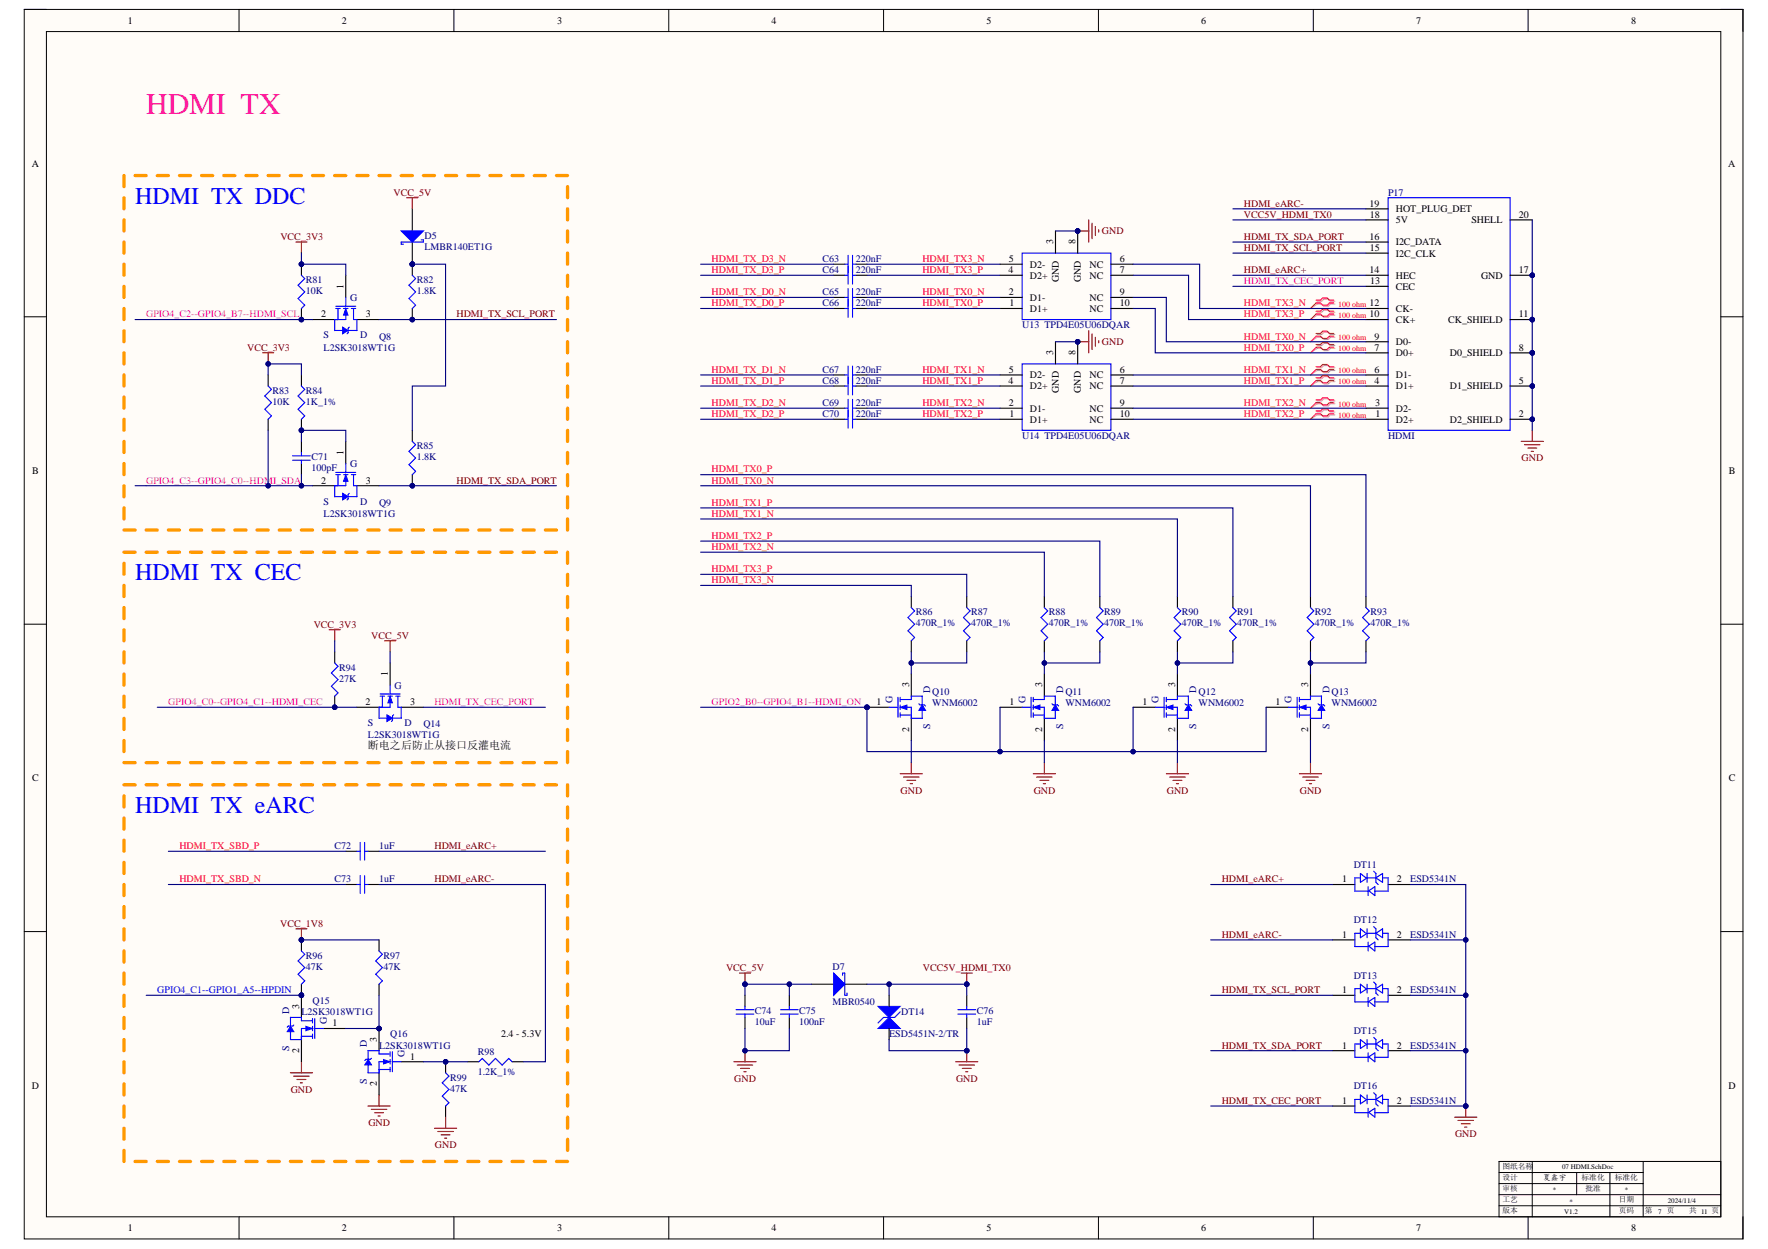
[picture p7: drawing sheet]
<svg xmlns="http://www.w3.org/2000/svg" width="297mm" height="210mm" viewBox="0 0 297 210" stroke-linecap="round" stroke-linejoin="round" font-family="sans-serif">
<defs><g id="words">
<text font-size="5" fill="#f0f" x="24.6" y="19.1">HDMI TX</text>
<g font-size="4" fill="#00f">
<text x="22.7" y="34.2">HDMI TX DDC</text>
<text x="22.7" y="97.5">HDMI TX CEC</text>
<text x="22.7" y="136.6">HDMI TX eARC</text>
</g>
<text font-size="1.9" x="61.8" y="125.9">断电之后防止从接口反灌电流</text>
<g font-size="1.7">
<text x="21.5" y="4">1</text>
<text x="57.4" y="4">2</text>
<text x="93.6" y="4">3</text>
<text x="129.6" y="4">4</text>
<text x="165.8" y="4">5</text>
<text x="201.8" y="4">6</text>
<text x="237.9" y="4">7</text>
<text x="274" y="4">8</text>
<text x="5.3" y="28">A</text>
<text x="290.4" y="28">A</text>
<text x="230.1" y="34.7">19</text>
<text x="234.5" y="35.7">HOT_PLUG_DET</text>
<text x="177" y="41" transform="rotate(-90 177 41)">3</text>
<text x="180.7" y="41" transform="rotate(-90 180.7 41)">8</text>
<text x="230.1" y="40.3">16</text>
<text x="230.1" y="36.6">18</text>
<text x="234.5" y="41.2">I2C_DATA</text>
<text x="234.5" y="37.5">5V</text>
<text x="247.2" y="37.5">SHELL</text>
<text x="255.2" y="36.6">20</text>
<text x="169.5" y="45.9">4</text>
<text x="169.5" y="44">5</text>
<text x="173" y="46.8">D2+</text>
<text x="173" y="45">D2-</text>
<text x="177.9" y="47.4" transform="rotate(-90 177.9 47.4)">GND</text>
<text x="181.6" y="47.4" transform="rotate(-90 181.6 47.4)">GND</text>
<text x="183.1" y="45">NC</text>
<text x="183.1" y="46.8">NC</text>
<text x="188.1" y="44">6</text>
<text x="188.1" y="45.9">7</text>
<text x="230.1" y="45.9">14</text>
<text x="230.1" y="42.2">15</text>
<text x="230.2" y="47.8">13</text>
<text x="234.5" y="46.8">HEC</text>
<text x="234.5" y="43.1">I2C_CLK</text>
<text x="248.8" y="46.8">GND</text>
<text x="255.2" y="45.9">17</text>
<text x="54" y="53.3">2</text>
<text x="57.7" y="48.5" transform="rotate(-90 57.7 48.5)">1</text>
<text x="61.4" y="53.3">3</text>
<text x="169.5" y="49.6">2</text>
<text x="169.6" y="51.5">1</text>
<text x="173" y="52.4">D1+</text>
<text x="173" y="50.6">D1-</text>
<text x="183.1" y="50.6">NC</text>
<text x="183.1" y="52.4">NC</text>
<text x="188.1" y="49.6">9</text>
<text x="188.1" y="51.5">10</text>
<text x="230.1" y="53.3">10</text>
<text x="230.1" y="51.5">12</text>
<text x="234.5" y="52.4">CK-</text>
<text x="234.5" y="48.7">CEC</text>
<text x="255.2" y="53.3">11</text>
<text x="177" y="59.7" transform="rotate(-90 177 59.7)">3</text>
<text x="180.7" y="59.7" transform="rotate(-90 180.7 59.7)">8</text>
<text x="231" y="58.9">7</text>
<text x="231" y="57.1">9</text>
<text x="234.5" y="59.9">D0+</text>
<text x="234.5" y="58">D0-</text>
<text x="234.5" y="54.3">CK+</text>
<text x="243.3" y="54.3">CK_SHIELD</text>
<text x="243.6" y="59.9">D0_SHIELD</text>
<text x="255.2" y="58.9">8</text>
<text x="169.5" y="64.5">4</text>
<text x="169.5" y="62.6">5</text>
<text x="173" y="65.5">D2+</text>
<text x="173" y="63.6">D2-</text>
<text x="183.1" y="63.6">NC</text>
<text x="183.1" y="65.5">NC</text>
<text x="188.1" y="62.6">6</text>
<text x="188.1" y="64.5">7</text>
<text x="230.9" y="64.5">4</text>
<text x="230.9" y="62.6">6</text>
<text x="234.5" y="65.5">D1+</text>
<text x="234.5" y="63.6">D1-</text>
<text x="243.6" y="65.5">D1_SHIELD</text>
<text x="255.2" y="64.5">5</text>
<text x="169.5" y="68.2">2</text>
<text x="169.6" y="70.1">1</text>
<text x="173" y="71">D1+</text>
<text x="173" y="69.2">D1-</text>
<text x="177.9" y="66" transform="rotate(-90 177.9 66)">GND</text>
<text x="181.6" y="66" transform="rotate(-90 181.6 66)">GND</text>
<text x="183.1" y="69.2">NC</text>
<text x="183.1" y="71">NC</text>
<text x="188.1" y="68.2">9</text>
<text x="188.1" y="70.1">10</text>
<text x="231" y="68.2">3</text>
<text x="231.1" y="70.1">1</text>
<text x="234.5" y="71">D2+</text>
<text x="234.5" y="69.2">D2-</text>
<text x="243.6" y="71">D2_SHIELD</text>
<text x="255.2" y="70.1">2</text>
<text x="57.7" y="76.4" transform="rotate(-90 57.7 76.4)">1</text>
<text x="5.4" y="79.6">B</text>
<text x="54" y="81.3">2</text>
<text x="61.4" y="81.3">3</text>
<text x="290.4" y="79.6">B</text>
<text x="65.2" y="113.6" transform="rotate(-90 65.2 113.6)">1</text>
<text x="61.4" y="118.5">2</text>
<text x="68.9" y="118.5">3</text>
<text x="147.3" y="118.5">1</text>
<text x="152.7" y="115.5" transform="rotate(-90 152.7 115.5)">3</text>
<text x="169.6" y="118.5">1</text>
<text x="175.1" y="115.5" transform="rotate(-90 175.1 115.5)">3</text>
<text x="192" y="118.5">1</text>
<text x="197.5" y="115.5" transform="rotate(-90 197.5 115.5)">3</text>
<text x="214.3" y="118.5">1</text>
<text x="219.8" y="115.5" transform="rotate(-90 219.8 115.5)">3</text>
<text x="152.7" y="123" transform="rotate(-90 152.7 123)">2</text>
<text x="175.1" y="123" transform="rotate(-90 175.1 123)">2</text>
<text x="197.5" y="123" transform="rotate(-90 197.5 123)">2</text>
<text x="219.8" y="123" transform="rotate(-90 219.8 123)">2</text>
<text x="5.4" y="131.3">C</text>
<text x="290.4" y="131.3">C</text>
<text x="225.5" y="148.3">1</text>
<text x="234.7" y="148.3">2</text>
<text x="225.5" y="157.6">1</text>
<text x="234.7" y="157.6">2</text>
<text x="225.5" y="166.9">1</text>
<text x="234.7" y="166.9">2</text>
<text x="50.3" y="169.5" transform="rotate(-90 50.3 169.5)">3</text>
<text x="55.9" y="172.5">1</text>
<text x="50.3" y="177" transform="rotate(-90 50.3 177)">2</text>
<text x="63.3" y="175.1" transform="rotate(-90 63.3 175.1)">3</text>
<text x="68.9" y="178.1">1</text>
<text x="84.2" y="174.4">2.4 - 5.3V</text>
<text x="225.5" y="176.2">1</text>
<text x="234.7" y="176.2">2</text>
<text x="5.4" y="183">D</text>
<text x="63.3" y="182.5" transform="rotate(-90 63.3 182.5)">2</text>
<text x="225.5" y="185.5">1</text>
<text x="234.7" y="185.5">2</text>
<text x="290.4" y="183">D</text>
<text x="21.5" y="206.9">1</text>
<text x="57.4" y="206.9">2</text>
<text x="93.6" y="206.9">3</text>
<text x="129.6" y="206.9">4</text>
<text x="165.8" y="206.9">5</text>
<text x="201.8" y="206.9">6</text>
<text x="237.9" y="206.9">7</text>
<text x="274" y="206.9">8</text>
</g>
<g font-size="1.7" fill="#800000">
<text x="66.1" y="32.9">VCC_5V</text>
<text x="209" y="34.7">HDMI_eARC-</text>
<text x="47.1" y="40.3">VCC_3V3</text>
<text x="185.1" y="39.4">GND</text>
<text x="209" y="40.3">HDMI_TX_SDA_PORT</text>
<text x="209" y="36.6">VCC5V_HDMI_TX0</text>
<text x="209" y="42.2">HDMI_TX_SCL_PORT</text>
<text x="209" y="45.9">HDMI_eARC+</text>
<text x="76.7" y="53.3">HDMI_TX_SCL_PORT</text>
<text x="41.5" y="58.9">VCC_3V3</text>
<text x="185.1" y="58">GND</text>
<text x="255.6" y="77.5">GND</text>
<text x="76.7" y="81.3">HDMI_TX_SDA_PORT</text>
<text x="52.7" y="105.5">VCC_3V3</text>
<text x="62.4" y="107.3">VCC_5V</text>
<text x="151.3" y="133.4">GND</text>
<text x="173.7" y="133.4">GND</text>
<text x="196" y="133.4">GND</text>
<text x="218.4" y="133.4">GND</text>
<text x="73" y="142.7">HDMI_eARC+</text>
<text x="73" y="148.3">HDMI_eARC-</text>
<text x="205.3" y="148.3">HDMI_eARC+</text>
<text x="47.1" y="155.7">VCC_1V8</text>
<text x="205.3" y="157.6">HDMI_eARC-</text>
<text x="122" y="163.2">VCC_5V</text>
<text x="155.1" y="163.2">VCC5V_HDMI_TX0</text>
<text x="205.3" y="166.9">HDMI_TX_SCL_PORT</text>
<text x="205.3" y="176.2">HDMI_TX_SDA_PORT</text>
<text x="48.8" y="183.7">GND</text>
<text x="123.4" y="181.8">GND</text>
<text x="160.6" y="181.8">GND</text>
<text x="205.3" y="185.5">HDMI_TX_CEC_PORT</text>
<text x="61.9" y="189.2">GND</text>
<text x="244.5" y="191.1">GND</text>
<text x="73.1" y="193">GND</text>
</g>
<g font-size="1.7" fill="#000080">
<text x="233.2" y="32.9">P17</text>
<text x="71.3" y="40.1">D5</text>
<text x="71.3" y="42">LMBR140ET1G</text>
<text x="51.4" y="47.6">R81</text>
<text x="70" y="47.6">R82</text>
<text x="138.2" y="44">C63</text>
<text x="138.2" y="45.9">C64</text>
<text x="143.8" y="44">220nF</text>
<text x="143.8" y="45.9">220nF</text>
<text x="51.4" y="49.4">10K</text>
<text x="58.8" y="50.6">G</text>
<text x="70" y="49.4">1.8K</text>
<text x="138.2" y="49.6">C65</text>
<text x="138.2" y="51.5">C66</text>
<text x="143.8" y="49.6">220nF</text>
<text x="143.8" y="51.5">220nF</text>
<text x="54.4" y="56.9">S</text>
<text x="54.4" y="58.9">L2SK3018WT1G</text>
<text x="60.5" y="56.9">D</text>
<text x="63.7" y="57.1">Q8</text>
<text x="171.7" y="55.2">U13 TPD4E05U06DQAR</text>
<text x="138.2" y="62.6">C67</text>
<text x="138.2" y="64.5">C68</text>
<text x="143.8" y="62.6">220nF</text>
<text x="143.8" y="64.5">220nF</text>
<text x="45.8" y="66.2">R83</text>
<text x="45.8" y="68.1">10K</text>
<text x="51.4" y="66.2">R84</text>
<text x="51.4" y="68.1">1K_1%</text>
<text x="138.2" y="68.2">C69</text>
<text x="138.2" y="70.1">C70</text>
<text x="143.8" y="68.2">220nF</text>
<text x="143.8" y="70.1">220nF</text>
<text x="52.3" y="77.4">C71</text>
<text x="70" y="75.5">R85</text>
<text x="70" y="77.4">1.8K</text>
<text x="171.7" y="73.8">U14 TPD4E05U06DQAR</text>
<text x="233.2" y="73.8">HDMI</text>
<text x="52.3" y="79.2">100pF</text>
<text x="58.8" y="78.5">G</text>
<text x="54.4" y="84.8">S</text>
<text x="54.4" y="86.9">L2SK3018WT1G</text>
<text x="60.5" y="84.8">D</text>
<text x="63.7" y="85">Q9</text>
<text x="153.8" y="103.4">R86</text>
<text x="153.8" y="105.3">470R_1%</text>
<text x="163.2" y="103.4">R87</text>
<text x="163.2" y="105.3">470R_1%</text>
<text x="176.2" y="103.4">R88</text>
<text x="176.2" y="105.3">470R_1%</text>
<text x="185.5" y="103.4">R89</text>
<text x="185.5" y="105.3">470R_1%</text>
<text x="198.6" y="103.4">R90</text>
<text x="198.6" y="105.3">470R_1%</text>
<text x="207.9" y="103.4">R91</text>
<text x="207.9" y="105.3">470R_1%</text>
<text x="220.9" y="103.4">R92</text>
<text x="220.9" y="105.3">470R_1%</text>
<text x="230.2" y="103.4">R93</text>
<text x="230.2" y="105.3">470R_1%</text>
<text x="57" y="112.7">R94</text>
<text x="57" y="114.6">27K</text>
<text x="66.3" y="115.7">G</text>
<text x="149.9" y="118.1" transform="rotate(-90 149.9 118.1)">G</text>
<text x="156.3" y="116.4" transform="rotate(-90 156.3 116.4)">D</text>
<text x="156.6" y="116.8">Q10</text>
<text x="156.6" y="118.7">WNM6002</text>
<text x="172.3" y="118.1" transform="rotate(-90 172.3 118.1)">G</text>
<text x="178.6" y="116.4" transform="rotate(-90 178.6 116.4)">D</text>
<text x="179" y="116.8">Q11</text>
<text x="179" y="118.7">WNM6002</text>
<text x="194.7" y="118.1" transform="rotate(-90 194.7 118.1)">G</text>
<text x="201" y="116.4" transform="rotate(-90 201 116.4)">D</text>
<text x="201.3" y="116.8">Q12</text>
<text x="201.3" y="118.7">WNM6002</text>
<text x="217" y="118.1" transform="rotate(-90 217 118.1)">G</text>
<text x="223.3" y="116.4" transform="rotate(-90 223.3 116.4)">D</text>
<text x="223.7" y="116.8">Q13</text>
<text x="223.7" y="118.7">WNM6002</text>
<text x="61.8" y="122">S</text>
<text x="61.8" y="124.1">L2SK3018WT1G</text>
<text x="68" y="122">D</text>
<text x="71.1" y="122.2">Q14</text>
<text x="156.3" y="122.6" transform="rotate(-90 156.3 122.6)">S</text>
<text x="178.6" y="122.6" transform="rotate(-90 178.6 122.6)">S</text>
<text x="201" y="122.6" transform="rotate(-90 201 122.6)">S</text>
<text x="223.3" y="122.6" transform="rotate(-90 223.3 122.6)">S</text>
<text x="56.2" y="142.7">C72</text>
<text x="63.7" y="142.7">1uF</text>
<text x="56.2" y="148.3">C73</text>
<text x="63.7" y="148.3">1uF</text>
<text x="227.4" y="145.9">DT11</text>
<text x="236.9" y="148.3">ESD5341N</text>
<text x="227.4" y="155.2">DT12</text>
<text x="51.4" y="161.1">R96</text>
<text x="64.4" y="161.1">R97</text>
<text x="236.9" y="157.6">ESD5341N</text>
<text x="51.4" y="163">47K</text>
<text x="64.4" y="163">47K</text>
<text x="139.9" y="163">D7</text>
<text x="227.4" y="164.5">DT13</text>
<text x="236.9" y="166.9">ESD5341N</text>
<text x="48.6" y="170.4" transform="rotate(-90 48.6 170.4)">D</text>
<text x="50.6" y="170.6">L2SK3018WT1G</text>
<text x="52.5" y="168.8">Q15</text>
<text x="54.9" y="172.1" transform="rotate(-90 54.9 172.1)">G</text>
<text x="126.8" y="170.4">C74</text>
<text x="126.8" y="172.3">10uF</text>
<text x="134.3" y="170.4">C75</text>
<text x="134.3" y="172.3">100nF</text>
<text x="139.9" y="169">MBR0540</text>
<text x="151.4" y="170.6">DT14</text>
<text x="164.1" y="170.4">C76</text>
<text x="164.1" y="172.3">1uF</text>
<text x="227.4" y="173.8">DT15</text>
<text x="48.6" y="176.6" transform="rotate(-90 48.6 176.6)">S</text>
<text x="61.6" y="176" transform="rotate(-90 61.6 176)">D</text>
<text x="63.7" y="176.2">L2SK3018WT1G</text>
<text x="65.5" y="174.4">Q16</text>
<text x="68" y="177.7" transform="rotate(-90 68 177.7)">G</text>
<text x="80.3" y="177.3">R98</text>
<text x="149.4" y="174.4">ESD5451N-2/TR</text>
<text x="236.9" y="176.2">ESD5341N</text>
<text x="61.6" y="182.2" transform="rotate(-90 61.6 182.2)">S</text>
<text x="75.6" y="181.6">R99</text>
<text x="75.6" y="183.5">47K</text>
<text x="80.3" y="180.7">1.2K_1%</text>
<text x="227.4" y="183.1">DT16</text>
<text x="236.9" y="185.5">ESD5341N</text>
</g>
<g font-size="1.7" fill="#f00">
<text x="119.6" y="44">HDMI_TX_D3_N</text>
<text x="119.6" y="45.9">HDMI_TX_D3_P</text>
<text x="155" y="44">HDMI_TX3_N</text>
<text x="155" y="45.9">HDMI_TX3_P</text>
<text x="119.6" y="49.6">HDMI_TX_D0_N</text>
<text x="119.6" y="51.5">HDMI_TX_D0_P</text>
<text x="155" y="49.6">HDMI_TX0_N</text>
<text x="155" y="51.5">HDMI_TX0_P</text>
<text x="209" y="51.5">HDMI_TX3_N</text>
<text x="209" y="53.3">HDMI_TX3_P</text>
<text x="209" y="57.1">HDMI_TX0_N</text>
<text x="209" y="58.9">HDMI_TX0_P</text>
<text x="119.6" y="62.6">HDMI_TX_D1_N</text>
<text x="119.6" y="64.5">HDMI_TX_D1_P</text>
<text x="155" y="62.6">HDMI_TX1_N</text>
<text x="155" y="64.5">HDMI_TX1_P</text>
<text x="209" y="62.6">HDMI_TX1_N</text>
<text x="209" y="64.5">HDMI_TX1_P</text>
<text x="119.6" y="68.2">HDMI_TX_D2_N</text>
<text x="119.6" y="70.1">HDMI_TX_D2_P</text>
<text x="155" y="68.2">HDMI_TX2_N</text>
<text x="155" y="70.1">HDMI_TX2_P</text>
<text x="209" y="68.2">HDMI_TX2_N</text>
<text x="209" y="70.1">HDMI_TX2_P</text>
<text x="119.6" y="81.3">HDMI_TX0_N</text>
<text x="119.6" y="79.4">HDMI_TX0_P</text>
<text x="119.6" y="86.9">HDMI_TX1_N</text>
<text x="119.6" y="85">HDMI_TX1_P</text>
<text x="119.6" y="92.4">HDMI_TX2_N</text>
<text x="119.6" y="90.6">HDMI_TX2_P</text>
<text x="119.6" y="98">HDMI_TX3_N</text>
<text x="119.6" y="96.2">HDMI_TX3_P</text>
<text x="30.1" y="142.7">HDMI_TX_SBD_P</text>
<text x="30.1" y="148.3">HDMI_TX_SBD_N</text>
</g>
<g font-size="1.7" fill="#f0f">
<text x="209" y="47.8">HDMI_TX_CEC_PORT</text>
<text x="24.6" y="53.3">GPIO4_C2--GPIO4_B7--HDMI_SCL</text>
<text x="24.6" y="81.3">GPIO4_C3--GPIO4_C0--HDMI_SDA</text>
<text x="28.3" y="118.5">GPIO4_C0--GPIO4_C1--HDMI_CEC</text>
<text x="73" y="118.5">HDMI_TX_CEC_PORT</text>
<text x="119.6" y="118.5">GPIO2_B0--GPIO4_B1--HDMI_ON</text>
</g>
<text font-size="1.7" fill="#00f" x="26.4" y="166.9">GPIO4_C1--GPIO1_A5--HPDIN</text>
<g font-size="1.3" fill="#f00">
<text x="224.8" y="51.6">100 ohm</text>
<text x="224.8" y="53.4">100 ohm</text>
<text x="224.8" y="57.1">100 ohm</text>
<text x="224.8" y="59">100 ohm</text>
<text x="224.8" y="62.7">100 ohm</text>
<text x="224.8" y="64.6">100 ohm</text>
<text x="224.8" y="68.3">100 ohm</text>
<text x="224.8" y="70.2">100 ohm</text>
</g>
<g font-size="1.3">
<text x="252.4" y="196.5">图纸名称</text>
<text x="252.4" y="198.4">设计</text>
<text x="252.4" y="200.2">审核</text>
<text x="252.4" y="202.1">工艺</text>
<text x="252.4" y="203.9">版本</text>
<text x="259.2" y="198.4">夏鑫宇</text>
<text x="265.7" y="198.4">标准化</text>
<text x="266.4" y="200.2">批准</text>
<text x="271.3" y="198.4">标准化</text>
<text x="272" y="202.1">日期</text>
<text x="272" y="203.9">页码</text>
<text x="276.3" y="203.9">第</text>
<text x="283.8" y="203.9">共 11 页</text>
</g>
<g font-size="1.2">
<text x="262.4" y="196.5">07 HDMI.SchDoc</text>
<text x="260.9" y="200.2">*</text>
<text x="262.8" y="204">V1.2</text>
<text x="263.7" y="202.3">*</text>
<text x="273" y="200.2">*</text>
<text x="278.6" y="204">7 页</text>
<text x="280.2" y="202.1">2024/11/4</text>
</g>
</g></defs>
<path d="M4.1 1.6h288.7v206.6h-288.7z" fill-rule="evenodd" fill="#fffcf8"/>
<path d="M4.1 1.6h288.7v206.6h-288.7z" fill="none" stroke="#000" stroke-width=".17"/>
<path d="M7.8 5.3h281.3v199.2h-281.3z" fill-rule="evenodd" fill="#fffcf8"/>
<g fill="none" stroke="#000" stroke-width=".17">
<path d="M4.1 1.6h3.7M7.8 5.3h281.3v199.2h-281.3zM40.2 1.6v3.7M76.3 1.6v3.7M112.4 1.6v3.7M148.4 1.6v3.7M184.5 1.6v3.7M220.6 1.6v3.7M256.7 1.6v3.7M289.1 1.6h3.7v3.7M4.1 53.2h3.7M289.1 53.2h3.7"/>
<path d="M4.1 104.9h3.7M289.1 104.9h3.7M4.1 156.6h3.7M289.1 156.6h3.7M251.8 195.2h37.3v9.3h-37.3zM251.8 197.1h24.3M251.8 198.9h24.3M257.4 195.2v9.3M264.9 197.1v3.7M270.5 197.1v7.4M276.1 195.2v9.3M40.2 204.5v3.7"/>
<path d="M76.3 204.5v3.7M112.4 204.5v3.7M148.4 204.5v3.7M184.5 204.5v3.7M220.6 204.5v3.7M251.8 200.8h37.3M251.8 202.6h37.3M256.7 204.5v3.7M292.8 204.5v3.7"/>
</g>
<circle cx="50.6" cy="44.4" r=".37" fill="#000080"/>
<circle cx="50.6" cy="44.4" r=".37" fill="none" stroke="#000080" stroke-width=".17"/>
<circle cx="50.6" cy="53.7" r=".37" fill="#000080"/>
<circle cx="50.6" cy="53.7" r=".37" fill="none" stroke="#000080" stroke-width=".17"/>
<path d="M50.6 44.4v1.9" fill="none" stroke="#000" stroke-width=".19"/>
<circle cx="50.6" cy="44.4" r=".37" fill="#000080"/>
<circle cx="50.6" cy="44.4" r=".37" fill="none" stroke="#000080" stroke-width=".17"/>
<path d="M50.6 51.8v1.9" fill="none" stroke="#000" stroke-width=".19"/>
<circle cx="50.6" cy="53.7" r=".37" fill="#000080"/>
<circle cx="50.6" cy="53.7" r=".37" fill="none" stroke="#000080" stroke-width=".17"/>
<path d="M50.6 46.3l.6 .5-1.1 1.1 1.1 1.2-1.1 1.1 1.1 1.1-.6 .5" fill="none" stroke="#00f" stroke-width=".19"/>
<path d="M49.7 40.7h1.9M50.6 40.7v1.8" fill="none" stroke="#800000" stroke-width=".19"/>
<circle cx="69.3" cy="44.4" r=".37" fill="#000080"/>
<circle cx="69.3" cy="44.4" r=".37" fill="none" stroke="#000080" stroke-width=".17"/>
<circle cx="69.3" cy="53.7" r=".37" fill="#000080"/>
<circle cx="69.3" cy="53.7" r=".37" fill="none" stroke="#000080" stroke-width=".17"/>
<path d="M69.3 44.4v1.9" fill="none" stroke="#000" stroke-width=".19"/>
<circle cx="69.3" cy="44.4" r=".37" fill="#000080"/>
<circle cx="69.3" cy="44.4" r=".37" fill="none" stroke="#000080" stroke-width=".17"/>
<path d="M69.3 51.8v1.9" fill="none" stroke="#000" stroke-width=".19"/>
<circle cx="69.3" cy="53.7" r=".37" fill="#000080"/>
<circle cx="69.3" cy="53.7" r=".37" fill="none" stroke="#000080" stroke-width=".17"/>
<path d="M69.3 46.3l.5 .5-1.1 1.1 1.1 1.2-1.1 1.1 1.1 1.1-.5 .5" fill="none" stroke="#00f" stroke-width=".19"/>
<circle cx="69.3" cy="44.4" r=".37" fill="#000080"/>
<circle cx="69.3" cy="44.4" r=".37" fill="none" stroke="#000080" stroke-width=".17"/>
<path d="M69.3 35.1v3.7M69.3 40.7v3.7" fill="none" stroke="#000" stroke-width=".19"/>
<circle cx="69.3" cy="44.4" r=".37" fill="#000080"/>
<circle cx="69.3" cy="44.4" r=".37" fill="none" stroke="#000080" stroke-width=".17"/>
<path d="M67.4 38.8h3.7l-1.8 1.9z" fill="#00f"/>
<path d="M67.4 38.8h3.7l-1.8 1.9zM70.8 40.3h.3v.4h-3.7v.3h.4M45.1 64.9l.5 .5-1.1 1.1 1.1 1.2-1.1 1.1 1.1 1.1-.5 .6" fill="none" stroke="#00f" stroke-width=".19"/>
<path d="M45.1 63v1.9M45.1 70.5v1.8" fill="none" stroke="#000" stroke-width=".19"/>
<circle cx="69.3" cy="81.6" r=".37" fill="#000080"/>
<circle cx="69.3" cy="81.6" r=".37" fill="none" stroke="#000080" stroke-width=".17"/>
<path d="M69.3 72.3v1.9M69.3 79.8v1.8" fill="none" stroke="#000" stroke-width=".19"/>
<circle cx="69.3" cy="81.6" r=".37" fill="#000080"/>
<circle cx="69.3" cy="81.6" r=".37" fill="none" stroke="#000080" stroke-width=".17"/>
<path d="M69.3 74.2l.5 .5-1.1 1.2 1.1 1.1-1.1 1.1 1.1 1.1-.5 .6" fill="none" stroke="#00f" stroke-width=".19"/>
<path d="M44.1 59.3h1.9M45.1 59.3v1.9" fill="none" stroke="#800000" stroke-width=".19"/>
<circle cx="45.1" cy="61.2" r=".37" fill="#000080"/>
<circle cx="45.1" cy="61.2" r=".37" fill="none" stroke="#000080" stroke-width=".17"/>
<path d="M50.6 74.2v1.8M50.6 77.9v1.9" fill="none" stroke="#000" stroke-width=".19"/>
<path d="M49.1 76.6h3M49.1 77.3h3M50.6 76v.6M50.6 77.3v.6" fill="none" stroke="#00f" stroke-width=".19"/>
<circle cx="50.6" cy="72.3" r=".37" fill="#000080"/>
<circle cx="50.6" cy="72.3" r=".37" fill="none" stroke="#000080" stroke-width=".17"/>
<path d="M50.6 63v1.9M50.6 70.5v1.8" fill="none" stroke="#000" stroke-width=".19"/>
<circle cx="50.6" cy="72.3" r=".37" fill="#000080"/>
<circle cx="50.6" cy="72.3" r=".37" fill="none" stroke="#000080" stroke-width=".17"/>
<path d="M50.6 64.9l.6 .5-1.1 1.1 1.1 1.2-1.1 1.1 1.1 1.1-.6 .6" fill="none" stroke="#00f" stroke-width=".19"/>
<circle cx="56.2" cy="118.9" r=".37" fill="#000080"/>
<circle cx="56.2" cy="118.9" r=".37" fill="none" stroke="#000080" stroke-width=".17"/>
<path d="M56.2 109.6v1.8M56.2 117v1.9" fill="none" stroke="#000" stroke-width=".19"/>
<circle cx="56.2" cy="118.9" r=".37" fill="#000080"/>
<circle cx="56.2" cy="118.9" r=".37" fill="none" stroke="#000080" stroke-width=".17"/>
<path d="M56.2 111.4l.6 .6-1.1 1.1 1.1 1.1-1.1 1.1 1.1 1.1-.6 .6M60 143.1h.5M60 148.6h.5M60.5 141.6v2.9M60.5 147.2v2.9M61.3 141.6v2.9M61.3 147.2v2.9M61.3 143.1h.5M61.3 148.6h.5" fill="none" stroke="#00f" stroke-width=".19"/>
<path d="M55.3 105.8h1.9M56.2 105.8v1.9M64.6 107.7h1.9M65.5 107.7v1.9" fill="none" stroke="#800000" stroke-width=".19"/>
<g fill="none" stroke="#f90" stroke-width=".56">
<path d="M20.8 29.5v1.9M20.8 33.2v1.9M20.8 37v1.8M22.7 29.5h1.9M26.4 29.5h1.9M30.1 29.5h1.9M33.9 29.5h1.8M37.6 29.5h1.9M41.3 29.5h1.9M45.1 29.5h1.8M48.8 29.5h1.8M52.5 29.5h1.9"/>
<path d="M56.2 29.5h1.9M60 29.5h1.8M63.7 29.5h1.8M67.4 29.5h1.9M71.1 29.5h1.9M74.9 29.5h1.8M78.6 29.5h1.8M82.3 29.5h1.9M86 29.5h1.9M89.8 29.5h1.8M93.5 29.5h1.9M95.4 31.4v1.8"/>
<path d="M95.4 35.1v1.9M95.4 38.8v1.9M20.8 40.7v1.8M20.8 44.4v1.9M20.8 48.1v1.9M20.8 51.8v1.9M20.8 55.6v1.8M20.8 59.3v1.9M95.4 42.5v1.9M95.4 46.3v1.8M95.4 50v1.8M95.4 53.7v1.9"/>
<path d="M95.4 57.4v1.9M20.8 63v1.9M20.8 66.7v1.9M20.8 70.5v1.8M20.8 74.2v1.8M20.8 77.9v1.9M95.4 61.2v1.8M95.4 64.9v1.8M95.4 68.6v1.9M95.4 72.3v1.9M95.4 76v1.9M95.4 79.8v1.8"/>
<path d="M20.8 89.1h1.9M20.8 81.6v1.9M20.8 94.7v1.8M20.8 98.4v1.8M20.8 92.8h1.9M24.6 89.1h1.8M24.6 92.8h1.8M28.3 89.1h1.8M28.3 92.8h1.8M32 89.1h1.9M32 92.8h1.9M35.7 89.1h1.9"/>
<path d="M35.7 92.8h1.9M39.5 89.1h1.8M39.5 92.8h1.8M43.2 89.1h1.9M43.2 92.8h1.9M46.9 89.1h1.9M46.9 92.8h1.9M50.6 89.1h1.9M50.6 92.8h1.9M54.4 89.1h1.8M54.4 92.8h1.8M58.1 89.1h1.9"/>
<path d="M58.1 92.8h1.9M61.8 89.1h1.9M61.8 92.8h1.9M65.5 89.1h1.9M65.5 92.8h1.9M69.3 89.1h1.8M69.3 92.8h1.8M73 89.1h1.9M73 92.8h1.9M76.7 89.1h1.9M76.7 92.8h1.9M80.5 89.1h1.8"/>
<path d="M80.5 92.8h1.8M84.2 89.1h1.8M84.2 92.8h1.8M87.9 89.1h1.9M87.9 92.8h1.9M91.6 89.1h1.9M91.6 92.8h1.9M95.4 83.5v1.9M95.4 92.8v1.9M95.4 96.5v1.9M20.8 102.1v1.9M20.8 105.8v1.9"/>
<path d="M20.8 109.6v1.8M20.8 113.3v1.8M20.8 117v1.9M95.4 100.2v1.9M95.4 104v1.8M95.4 107.7v1.9M95.4 111.4v1.9M95.4 115.1v1.9M95.4 118.9v1.8M20.8 120.7v1.9M20.8 128.2h1.9M24.6 128.2h1.8"/>
<path d="M28.3 128.2h1.8M32 128.2h1.9M35.7 128.2h1.9M39.5 128.2h1.8M43.2 128.2h1.9M46.9 128.2h1.9M50.6 128.2h1.9M54.4 128.2h1.8M58.1 128.2h1.9M61.8 128.2h1.9M65.5 128.2h1.9M69.3 128.2h1.8"/>
<path d="M73 128.2h1.9M76.7 128.2h1.9M80.5 128.2h1.8M84.2 128.2h1.8M87.9 128.2h1.9M91.6 128.2h1.9M95.4 122.6v1.8"/>
</g>
<path d="M58.1 143.1h1.9M58.1 148.6h1.9M61.8 143.1h1.9M61.8 148.6h1.9" fill="none" stroke="#000" stroke-width=".19"/>
<circle cx="50.6" cy="158" r=".37" fill="#000080"/>
<circle cx="50.6" cy="158" r=".37" fill="none" stroke="#000080" stroke-width=".17"/>
<circle cx="50.6" cy="167.3" r=".37" fill="#000080"/>
<circle cx="50.6" cy="167.3" r=".37" fill="none" stroke="#000080" stroke-width=".17"/>
<path d="M50.6 158v1.8" fill="none" stroke="#000" stroke-width=".19"/>
<circle cx="50.6" cy="158" r=".37" fill="#000080"/>
<circle cx="50.6" cy="158" r=".37" fill="none" stroke="#000080" stroke-width=".17"/>
<path d="M50.6 165.4v1.9" fill="none" stroke="#000" stroke-width=".19"/>
<circle cx="50.6" cy="167.3" r=".37" fill="#000080"/>
<circle cx="50.6" cy="167.3" r=".37" fill="none" stroke="#000080" stroke-width=".17"/>
<path d="M50.6 159.8l.6 .6-1.1 1.1 1.1 1.1-1.1 1.1 1.1 1.1-.6 .6M63.7 159.8l.5 .6-1.1 1.1 1.1 1.1-1.1 1.1 1.1 1.1-.5 .6" fill="none" stroke="#00f" stroke-width=".19"/>
<path d="M63.7 158v1.8M63.7 165.4v1.9" fill="none" stroke="#000" stroke-width=".19"/>
<path d="M49.7 156.1h1.9M50.6 156.1v1.9M50.6 178.4v1.9M48.8 180.3h3.7M49.3 180.9h2.6M49.9 181.4h1.5M50.5 182h.3M61.8 185.9h3.7M62.4 186.4h2.6M62.9 187h1.5M63.5 187.6h.4M63.7 184v1.9" fill="none" stroke="#800000" stroke-width=".19"/>
<circle cx="50.6" cy="158" r=".37" fill="#000080"/>
<circle cx="50.6" cy="158" r=".37" fill="none" stroke="#000080" stroke-width=".17"/>
<circle cx="74.9" cy="178.4" r=".37" fill="#000080"/>
<circle cx="74.9" cy="178.4" r=".37" fill="none" stroke="#000080" stroke-width=".17"/>
<path d="M74.9 178.4v1.9" fill="none" stroke="#000" stroke-width=".19"/>
<circle cx="74.9" cy="178.4" r=".37" fill="#000080"/>
<circle cx="74.9" cy="178.4" r=".37" fill="none" stroke="#000080" stroke-width=".17"/>
<path d="M78.6 178.4h1.9M86 178.4h1.9M74.9 185.9v1.8" fill="none" stroke="#000" stroke-width=".19"/>
<path d="M80.5 178.4l.5-.5 1.1 1.1 1.1-1.1 1.2 1.1 1.1-1.1 .5 .5M74.9 180.3l.5 .6-1.1 1.1 1.1 1.1-1.1 1.1 1.1 1.1-.5 .6" fill="none" stroke="#00f" stroke-width=".19"/>
<path d="M255.6 74.2h3.7M256.1 74.7h2.6M256.7 75.3h1.5M257.3 75.9h.3M257.4 72.3v1.9M73 189.6h3.7M73.6 190.2h2.6M74.1 190.7h1.5M74.7 191.3h.3M74.9 187.7v1.9" fill="none" stroke="#800000" stroke-width=".19"/>
<g fill="none" stroke="#f90" stroke-width=".56">
<path d="M20.8 131.9h1.9M20.8 133.8v1.8M20.8 137.5v1.8M24.6 131.9h1.8M28.3 131.9h1.8M32 131.9h1.9M35.7 131.9h1.9M39.5 131.9h1.8M43.2 131.9h1.9M46.9 131.9h1.9M50.6 131.9h1.9M54.4 131.9h1.8"/>
<path d="M58.1 131.9h1.9M61.8 131.9h1.9M65.5 131.9h1.9M69.3 131.9h1.8M73 131.9h1.9M76.7 131.9h1.9M80.5 131.9h1.8M84.2 131.9h1.8M87.9 131.9h1.9M91.6 131.9h1.9M95.4 131.9v1.9M95.4 135.6v1.9"/>
<path d="M95.4 139.3v1.9M20.8 141.2v1.9M20.8 144.9v1.9M20.8 148.6v1.9M20.8 152.4v1.8M20.8 156.1v1.9M20.8 159.8v1.9M95.4 143.1v1.8M95.4 146.8v1.8M95.4 150.5v1.9M95.4 154.2v1.9M95.4 158v1.8"/>
<path d="M20.8 163.5v1.9M20.8 167.3v1.8M20.8 171v1.9M20.8 174.7v1.9M20.8 178.4v1.9M95.4 161.7v1.8M95.4 165.4v1.9M95.4 169.1v1.9M95.4 172.9v1.8M95.4 176.6v1.8M20.8 182.2v1.8M20.8 185.9v1.8"/>
<path d="M20.8 189.6v1.9M20.8 193.3v1.9M22.7 195.2h1.9M26.4 195.2h1.9M30.2 195.2h1.8M33.9 195.2h1.8M37.6 195.2h1.9M41.3 195.2h1.9M45.1 195.2h1.8M48.8 195.2h1.8M52.5 195.2h1.9M56.2 195.2h1.9"/>
<path d="M60 195.2h1.8M63.7 195.2h1.8M67.4 195.2h1.9M71.1 195.2h1.9M74.9 195.2h1.8M78.6 195.2h1.9M82.3 195.2h1.9M86 195.2h1.9M89.8 195.2h1.8M93.5 195.2h1.9M95.4 180.3v1.9M95.4 184v1.9"/>
<path d="M95.4 187.7v1.9M95.4 191.5v1.8"/>
</g>
<circle cx="181" cy="38.8" r=".37" fill="#000080"/>
<circle cx="181" cy="38.8" r=".37" fill="none" stroke="#000080" stroke-width=".17"/>
<path d="M171.7 42.5h14.9v11.2h-14.9z" fill="none" stroke="#00f" stroke-width=".19"/>
<path d="M177.3 38.8v3.7M181.1 38.8v3.7M168 51.8h3.7M168 50h3.7M168 46.3h3.7M168 44.4h3.7M186.6 46.3h3.8M186.6 44.4h3.8" fill="none" stroke="#000" stroke-width=".19"/>
<circle cx="181" cy="38.8" r=".37" fill="#000080"/>
<circle cx="181" cy="38.8" r=".37" fill="none" stroke="#000080" stroke-width=".17"/>
<path d="M186.6 50h3.8M186.6 51.8h3.8" fill="none" stroke="#000" stroke-width=".19"/>
<circle cx="181.1" cy="57.4" r=".38" fill="#000080"/>
<circle cx="181.1" cy="57.4" r=".38" fill="none" stroke="#000080" stroke-width=".17"/>
<path d="M171.7 61.2h14.9v11.1h-14.9z" fill="none" stroke="#00f" stroke-width=".19"/>
<path d="M177.3 57.4v3.8M181.1 57.4v3.8M168 70.5h3.7M168 68.6h3.7M168 64.9h3.7M168 63h3.7M186.6 64.9h3.8M186.6 63h3.8" fill="none" stroke="#000" stroke-width=".19"/>
<circle cx="181.1" cy="57.4" r=".38" fill="#000080"/>
<circle cx="181.1" cy="57.4" r=".38" fill="none" stroke="#000080" stroke-width=".17"/>
<path d="M186.6 68.6h3.8M186.6 70.5h3.8" fill="none" stroke="#000" stroke-width=".19"/>
<path d="M181.1 38.8h1.8M182.9 37v3.7M183.5 37.5v2.6M184 38.1v1.5M184.6 38.6v.4" fill="none" stroke="#800000" stroke-width=".19"/>
<circle cx="181" cy="38.8" r=".37" fill="#000080"/>
<circle cx="181" cy="38.8" r=".37" fill="none" stroke="#000080" stroke-width=".17"/>
<path d="M181.1 57.4h1.8M182.9 55.6v3.7M183.5 56.1v2.6M184 56.7v1.5M184.6 57.2v.4" fill="none" stroke="#800000" stroke-width=".19"/>
<circle cx="181.1" cy="57.4" r=".38" fill="#000080"/>
<circle cx="181.1" cy="57.4" r=".38" fill="none" stroke="#000080" stroke-width=".17"/>
<g fill="none" stroke="#000" stroke-width=".19">
<path d="M140.1 44.4h1.8M140.1 46.3h1.8M140.1 50h1.8M140.1 51.8h1.8M143.8 44.4h1.9M143.8 46.3h1.9M143.8 50h1.9M143.8 51.8h1.9M140.1 63h1.8M140.1 64.9h1.8M140.1 68.6h1.8M140.1 70.5h1.8"/>
<path d="M143.8 63h1.9M143.8 64.9h1.9M143.8 68.6h1.9M143.8 70.5h1.9M153.1 100.2v1.9M153.1 107.7v1.9M162.4 100.2v1.9M162.4 107.7v1.9M175.5 100.3v1.8M175.5 107.7v1.9M184.8 100.3v1.8M184.8 107.7v1.9"/>
<path d="M197.8 100.3v1.8M197.8 107.7v1.9M207.1 100.3v1.8M207.1 107.7v1.9M220.2 100.3v1.8M220.2 107.7v1.9M229.5 100.3v1.8M229.5 107.7v1.9"/>
</g>
<g fill="none" stroke="#00f" stroke-width=".19">
<path d="M141.9 44.4h.6M141.9 46.3h.6M141.9 50h.6M141.9 51.8h.6M142.5 42.9v4.8M142.5 48.5v4.8M143.2 42.9v4.8M143.2 48.5v4.8M143.2 44.4h.6M143.2 46.3h.6M143.2 50h.6M143.2 51.8h.6"/>
<path d="M141.9 63h.6M141.9 64.9h.6M141.9 68.6h.6M141.9 70.5h.6M142.5 61.5v4.9M142.5 67.1v4.9M143.2 61.5v4.9M143.2 67.1v4.9M143.2 63h.6M143.2 64.9h.6M143.2 68.6h.6M143.2 70.5h.6"/>
<path d="M153.1 102.1l.6 .6-1.2 1.1 1.2 1.1-1.2 1.1 1.2 1.1-.6 .6M162.4 102.1l.6 .6-1.1 1.1 1.1 1.1-1.1 1.1 1.1 1.1-.6 .6M175.5 102.1l.5 .6-1.1 1.1 1.1 1.1-1.1 1.1 1.1 1.1-.5 .6M184.8 102.1l.5 .6-1.1 1.1 1.1 1.1-1.1 1.1 1.1 1.1-.5 .6M197.8 102.1l.6 .6-1.1 1.1 1.1 1.1-1.1 1.1 1.1 1.1-.6 .6M207.1 102.1l.6 .6-1.1 1.1 1.1 1.1-1.1 1.1 1.1 1.1-.6 .6M220.2 102.1l.5 .6-1.1 1.1 1.1 1.1-1.1 1.1 1.1 1.1-.5 .6M229.5 102.1l.6 .6-1.2 1.1 1.2 1.1-1.2 1.1 1.2 1.1-.6 .6"/>
</g>
<g fill="none" stroke="#800000" stroke-width=".19">
<path d="M151.2 130h3.8M151.8 130.6h2.6M152.4 131.1h1.4M152.9 131.7h.4M153.1 128.2v1.8M173.6 130h3.7M174.2 130.6h2.6M174.7 131.2h1.5M175.3 131.7h.3M175.5 128.2v1.8M196 130h3.7M196.5 130.6h2.6"/>
<path d="M197.1 131.2h1.5M197.6 131.7h.4M197.8 128.2v1.8M218.3 130h3.7M218.9 130.6h2.6M219.4 131.2h1.5M220 131.7h.4M220.2 128.2v1.8M244.4 187.7h3.7M244.9 188.3h2.7M245.5 188.9h1.5M246.1 189.4h.3"/>
<path d="M246.3 185.9v1.8"/>
</g>
<circle cx="246.3" cy="185.9" r=".38" fill="#000080"/>
<circle cx="246.3" cy="185.9" r=".38" fill="none" stroke="#000080" stroke-width=".17"/>
<path d="M68.3 33.2h1.9M69.3 33.2v1.9" fill="none" stroke="#800000" stroke-width=".19"/>
<path d="M136.3 165.4h3.8M141.9 165.4h3.8" fill="none" stroke="#000" stroke-width=".19"/>
<path d="M140.1 163.5l1.8 1.9-1.8 1.9z" fill="#00f"/>
<path d="M140.1 163.5l1.8 1.9-1.8 1.9zM141.6 163.9v-.4h.3v3.8h.4v-.4" fill="none" stroke="#00f" stroke-width=".19"/>
<path d="M124.2 163.5h1.9M125.2 163.5v1.9" fill="none" stroke="#800000" stroke-width=".19"/>
<circle cx="125.2" cy="165.4" r=".37" fill="#000080"/>
<circle cx="125.2" cy="165.4" r=".37" fill="none" stroke="#000080" stroke-width=".17"/>
<path d="M161.5 163.5h1.9M162.4 163.5v1.9" fill="none" stroke="#800000" stroke-width=".19"/>
<circle cx="162.4" cy="165.4" r=".37" fill="#000080"/>
<circle cx="162.4" cy="165.4" r=".37" fill="none" stroke="#000080" stroke-width=".17"/>
<path d="M160.6 178.4h3.7M161.1 179h2.6M161.7 179.6h1.5M162.4 176.6v1.8M162.2 180.1h.4" fill="none" stroke="#800000" stroke-width=".19"/>
<circle cx="162.4" cy="176.6" r=".37" fill="#000080"/>
<circle cx="162.4" cy="176.6" r=".37" fill="none" stroke="#000080" stroke-width=".17"/>
<path d="M125.2 167.3v1.8M125.2 171v1.8M132.6 167.3v1.8M132.6 171v1.8" fill="none" stroke="#000" stroke-width=".19"/>
<path d="M123.7 169.7h3M123.7 170.4h3M125.2 169.1v.6M125.2 170.4v.6M131.1 169.7h3M131.1 170.4h3M132.6 169.1v.6M132.6 170.4v.6" fill="none" stroke="#00f" stroke-width=".19"/>
<path d="M123.3 178.4h3.7M123.9 179h2.6M124.4 179.6h1.5M125.2 176.6v1.8M125 180.1h.4" fill="none" stroke="#800000" stroke-width=".19"/>
<circle cx="125.2" cy="176.6" r=".37" fill="#000080"/>
<circle cx="125.2" cy="176.6" r=".37" fill="none" stroke="#000080" stroke-width=".17"/>
<path d="M147.5 172.8l1.9-1.8 1.8 1.8z" fill="#00f"/>
<path d="M147.5 172.8l1.9-1.8 1.8 1.8z" fill="none" stroke="#00f" stroke-width=".17"/>
<path d="M147.5 169.1h3.7l-1.8 1.9z" fill="#00f"/>
<path d="M147.5 169.1h3.7l-1.8 1.9z" fill="none" stroke="#00f" stroke-width=".17"/>
<g fill="none" stroke="#00f" stroke-width=".19">
<path d="M56.2 53.7h1.9M56.4 51.5h3.4M56.4 51.8h.8M56.8 51.8v1.9M57.7 51.8h.8M58.1 50v1.5M59 51.8h.8M59.4 51.8v1.9M228.6 147.5h-1v2.3h2.3l1.1-.8v1.5l-.9-.7M228.6 156.8h-1v2.3h2.3l1.1-.8v1.5l-.9-.7M229.5 147.5l-.9-.7v1.5l1.1-.8h1.5M229.5 156.8l-.9-.7v1.5l1.1-.8h1.5"/>
<path d="M229.7 146.8v1.5M229.7 156.1v1.5M229.9 149v1.5M229.9 158.3v1.5M230.8 146.4l.4 .4v1.5l.3 .4M230.8 155.7l.4 .4v1.5l.3 .4M231.2 147.5l1.1-.7v1.5zM231.2 156.8l1.1-.7v1.5zM232.3 147.5h.9v2.3h-2.2M232.3 156.8h.9v2.3h-2.2M151.2 170.1l-.9 .9h-1.9l-.9 .9M228.6 166.1h-1v2.3h2.3l1.1-.8v1.5l-.9-.7"/>
<path d="M228.6 175.5h-1v2.2h2.3l1.1-.8v1.5l-.9-.7M229.5 166.1l-.9-.7v1.5l1.1-.8h1.5M229.5 175.5l-.9-.8v1.5l1.1-.7h1.5M229.7 165.4v1.5M229.7 174.7v1.5M229.9 167.6v1.5M229.9 176.9v1.5M230.8 165l.4 .4v1.5l.3 .4M230.8 174.3l.4 .4v1.5l.3 .4M231.2 166.1l1.1-.7v1.5zM231.2 175.5l1.1-.8v1.5zM232.3 166.1h.9v2.3h-2.2"/>
<path d="M232.3 175.5h.9v2.2h-2.2M228.6 184.8h-1v2.2h2.3l1.1-.7v1.4l-.9-.7M229.5 184.8l-.9-.8v1.5l1.1-.7h1.5M229.7 184v1.5M229.9 186.3v1.4M230.8 183.6l.4 .4v1.5l.3 .4M231.2 184.8l1.1-.8v1.5zM232.3 184.8h.9v2.2h-2.2"/>
</g>
<g fill="none" stroke="#000" stroke-width=".19">
<path d="M52.5 53.7h3.7M58.1 46.3v3.7M60 53.7h3.7M223.9 148.7h3.7M223.9 158h3.7M233.2 148.7h3.7M233.2 158h3.7M149.4 167.3v1.8M149.4 172.9v1.8M223.9 167.3h3.7M223.9 176.6h3.7M233.2 167.3h3.7"/>
<path d="M233.2 176.6h3.7M223.9 185.9h3.7M233.2 185.9h3.7"/>
</g>
<path d="M58.1 51.8l.4 1.2h-.8z" fill="#00f"/>
<path d="M58.1 51.8l.4 1.2h-.8z" fill="none" stroke="#00f" stroke-width=".17"/>
<path d="M56.3 55.5h1.3M56.8 53.7h-.6v1.9M58.5 55.5h1.5M59.4 53.7h.6" fill="none" stroke="#00f" stroke-width=".19"/>
<path d="M57.6 55l.9 .5-.9 .6z" fill="#00f"/>
<path d="M57.6 55l.9 .5-.9 .6z" fill="none" stroke="#00f" stroke-width=".17"/>
<path d="M58.1 53v.7M58.7 55l-.2 .2v.7l-.2 .2M60 53.7v1.9M56.4 79.4h3.4M56.4 79.8h.8M56.8 79.8v1.8M57.7 79.8h.8M58.1 77.9v1.5M59 79.8h.8M59.4 79.8v1.8M56.2 81.6h1.9" fill="none" stroke="#00f" stroke-width=".19"/>
<path d="M58.1 74.2v3.7M52.5 81.6h3.7M60 81.6h3.7" fill="none" stroke="#000" stroke-width=".19"/>
<path d="M58.1 79.8l.4 1.1h-.8z" fill="#00f"/>
<path d="M58.1 79.8l.4 1.1h-.8z" fill="none" stroke="#00f" stroke-width=".17"/>
<path d="M56.3 83.5h1.3M56.8 81.6h-.6v1.9M58.5 83.5h1.5M59.4 81.6h.6" fill="none" stroke="#00f" stroke-width=".19"/>
<path d="M57.6 82.9l.9 .6-.9 .5z" fill="#00f"/>
<path d="M57.6 82.9l.9 .6-.9 .5z" fill="none" stroke="#00f" stroke-width=".17"/>
<path d="M58.1 80.9v.7M58.7 82.9l-.2 .2v.7l-.2 .2M60 81.6v1.9M63.7 118.9h1.8M63.9 116.6h3.3M63.9 117h.7M64.2 117v1.9M65.2 117h.7M65.5 115.1v1.5M66.5 117h.7M66.8 117v1.9" fill="none" stroke="#00f" stroke-width=".19"/>
<path d="M60 118.9h3.7M65.5 111.4v3.7M67.4 118.9h3.7" fill="none" stroke="#000" stroke-width=".19"/>
<path d="M65.5 117l.4 1.1h-.7z" fill="#00f"/>
<path d="M65.5 117l.4 1.1h-.7z" fill="none" stroke="#00f" stroke-width=".17"/>
<path d="M64.2 118.9h-.5v1.8M66.8 118.9h.6M63.7 120.7h1.3M65.9 120.7h1.5" fill="none" stroke="#00f" stroke-width=".19"/>
<path d="M65 120.1l.9 .6-.9 .6z" fill="#00f"/>
<path d="M65 120.1l.9 .6-.9 .6z" fill="none" stroke="#00f" stroke-width=".17"/>
<path d="M65.5 118.1v.8M67.4 118.9v1.8M66.1 120.1l-.2 .2v.8l-.1 .2" fill="none" stroke="#00f" stroke-width=".19"/>
<circle cx="50.6" cy="167.3" r=".37" fill="#000080"/>
<circle cx="50.6" cy="167.3" r=".37" fill="none" stroke="#000080" stroke-width=".17"/>
<path d="M50.6 167.3v3.7M50.6 174.7v3.7M54.4 172.8h3.7" fill="none" stroke="#000" stroke-width=".19"/>
<circle cx="50.6" cy="167.3" r=".37" fill="#000080"/>
<circle cx="50.6" cy="167.3" r=".37" fill="none" stroke="#000080" stroke-width=".17"/>
<path d="M50.6 171.5h1.9M50.6 174.2h1.9M50.6 172.9v1.8M52.5 171.2v.7M52.5 172.5v.7M52.5 173.8v.7M52.9 171.2v3.3M52.9 172.8h1.5" fill="none" stroke="#00f" stroke-width=".19"/>
<path d="M51.4 172.5l1.1 .4-1.1 .3z" fill="#00f"/>
<path d="M51.4 172.5l1.1 .4-1.1 .3z" fill="none" stroke="#00f" stroke-width=".17"/>
<path d="M48.8 171v1.4M48.8 173.4v1.3M50.6 171v.5M50.6 174.2v.5h-1.8" fill="none" stroke="#00f" stroke-width=".19"/>
<path d="M48.8 172.4l.6 1h-1.1z" fill="#00f"/>
<path d="M48.8 172.4l.6 1h-1.1z" fill="none" stroke="#00f" stroke-width=".17"/>
<path d="M48.8 171h1.8M49.4 172.3l-.2 .1h-.8l-.1 .2M50.6 172.8h.8" fill="none" stroke="#00f" stroke-width=".19"/>
<circle cx="63.7" cy="172.9" r=".37" fill="#000080"/>
<circle cx="63.7" cy="172.9" r=".37" fill="none" stroke="#000080" stroke-width=".17"/>
<path d="M63.7 172.9v3.7M67.4 178.4h3.7M63.7 180.3v3.7" fill="none" stroke="#000" stroke-width=".19"/>
<circle cx="63.7" cy="172.9" r=".37" fill="#000080"/>
<circle cx="63.7" cy="172.9" r=".37" fill="none" stroke="#000080" stroke-width=".17"/>
<path d="M63.7 179.7h1.8M63.7 177.1h1.8M63.7 178.4v1.9M65.5 176.8v.7M65.5 178.1v.7M65.5 179.4v.7M65.9 176.8v3.3M65.9 178.4h1.5" fill="none" stroke="#00f" stroke-width=".19"/>
<path d="M64.4 178.1l1.1 .3-1.1 .4z" fill="#00f"/>
<path d="M64.4 178.1l1.1 .3-1.1 .4z" fill="none" stroke="#00f" stroke-width=".17"/>
<path d="M61.9 176.5v1.5M61.9 179v1.3M63.7 176.6v.5M63.7 179.7v.6h-1.9" fill="none" stroke="#00f" stroke-width=".19"/>
<path d="M61.9 178l.5 1h-1.1z" fill="#00f"/>
<path d="M61.9 178l.5 1h-1.1z" fill="none" stroke="#00f" stroke-width=".17"/>
<path d="M61.8 176.6h1.9M62.4 177.9l-.2 .1h-.7l-.2 .2M63.7 178.4h.7" fill="none" stroke="#00f" stroke-width=".19"/>
<circle cx="145.7" cy="118.9" r=".37" fill="#000080"/>
<circle cx="145.7" cy="118.9" r=".37" fill="none" stroke="#000080" stroke-width=".17"/>
<path d="M145.7 118.9h3.7M153.1 120.7v3.7" fill="none" stroke="#000" stroke-width=".19"/>
<circle cx="145.7" cy="118.9" r=".37" fill="#000080"/>
<circle cx="145.7" cy="118.9" r=".37" fill="none" stroke="#000080" stroke-width=".17"/>
<path d="M153.1 113.3v3.7" fill="none" stroke="#000" stroke-width=".19"/>
<path d="M149.4 118.9h1.5M150.9 117.2v3.3M151.2 117.6h1.9M151.2 117.2v.7M151.2 118.5v.7M151.2 119.8v.7M153.1 118.9v1.8M151.2 120.2h1.9" fill="none" stroke="#00f" stroke-width=".19"/>
<path d="M151.2 118.9l1.2-.4v.7z" fill="#00f"/>
<path d="M151.2 118.9l1.2-.4v.7z" fill="none" stroke="#00f" stroke-width=".17"/>
<path d="M153.1 117v.6M154.9 117v1.5M154.9 119.4v1.3M153.1 120.2v.5h1.9" fill="none" stroke="#00f" stroke-width=".19"/>
<path d="M154.9 118.5l.6 .9h-1.1z" fill="#00f"/>
<path d="M154.9 118.5l.6 .9h-1.1z" fill="none" stroke="#00f" stroke-width=".17"/>
<path d="M152.4 118.9h.7M153.1 117h1.9M154.4 118.3l.2 .2h.7l.2 .1M171.7 118.9h1.5M173.2 117.2v3.3M173.6 117.6h1.9M173.6 117.2v.7M173.6 118.5v.7M173.6 119.8v.7M175.5 118.9v1.8M173.6 120.2h1.9" fill="none" stroke="#00f" stroke-width=".19"/>
<path d="M168 118.9h3.7M175.5 113.3v3.7M175.5 120.7v3.8" fill="none" stroke="#000" stroke-width=".19"/>
<path d="M173.6 118.9l1.1-.4v.7z" fill="#00f"/>
<path d="M173.6 118.9l1.1-.4v.7z" fill="none" stroke="#00f" stroke-width=".17"/>
<path d="M175.5 117v.6M177.3 117v1.5M177.3 119.4v1.3M175.5 120.2v.5h1.8" fill="none" stroke="#00f" stroke-width=".19"/>
<path d="M177.3 118.5l.6 .9h-1.2z" fill="#00f"/>
<path d="M177.3 118.5l.6 .9h-1.2z" fill="none" stroke="#00f" stroke-width=".17"/>
<path d="M174.7 118.9h.8M175.5 117h1.8M176.7 118.3l.2 .2h.8l.2 .1M194.1 118.9h1.5M195.6 117.2v3.3M196 117.6h1.8M196 117.2v.7M196 118.5v.7M196 119.8v.7M197.8 118.9v1.8M196 120.2h1.8" fill="none" stroke="#00f" stroke-width=".19"/>
<path d="M190.4 118.9h3.7M197.8 113.3v3.7M197.8 120.7v3.8" fill="none" stroke="#000" stroke-width=".19"/>
<path d="M196 118.9l1.1-.4v.7z" fill="#00f"/>
<path d="M196 118.9l1.1-.4v.7z" fill="none" stroke="#00f" stroke-width=".17"/>
<path d="M197.8 117v.6M199.7 117v1.5M199.7 119.4v1.3M197.8 120.2v.5h1.9" fill="none" stroke="#00f" stroke-width=".19"/>
<path d="M199.7 118.5l.5 .9h-1.1z" fill="#00f"/>
<path d="M199.7 118.5l.5 .9h-1.1z" fill="none" stroke="#00f" stroke-width=".17"/>
<path d="M197.1 118.9h.7M197.8 117h1.9M199.1 118.3l.2 .2h.7l.2 .1M216.4 118.9h1.5M217.9 117.2v3.3M218.3 117.6h1.9M218.3 117.2v.7M218.3 118.5v.7M218.3 119.8v.7M220.2 118.9v1.8M218.3 120.2h1.9" fill="none" stroke="#00f" stroke-width=".19"/>
<path d="M212.7 118.9h3.7M220.2 113.3v3.7M220.2 120.7v3.8" fill="none" stroke="#000" stroke-width=".19"/>
<path d="M218.3 118.9l1.1-.4v.7z" fill="#00f"/>
<path d="M218.3 118.9l1.1-.4v.7z" fill="none" stroke="#00f" stroke-width=".17"/>
<path d="M220.2 117v.6M222 119.4v1.3h-1.8v-.5M222 117v1.5" fill="none" stroke="#00f" stroke-width=".19"/>
<path d="M222 118.5l.6 .9h-1.1z" fill="#00f"/>
<path d="M222 118.5l.6 .9h-1.1z" fill="none" stroke="#00f" stroke-width=".17"/>
<path d="M219.4 118.9h.8M220.2 117h1.8M221.5 118.3l.1 .2h.8l.2 .1" fill="none" stroke="#00f" stroke-width=".19"/>
<circle cx="257.4" cy="70.5" r=".37" fill="#000080"/>
<circle cx="257.4" cy="70.5" r=".37" fill="none" stroke="#000080" stroke-width=".17"/>
<circle cx="257.4" cy="64.9" r=".37" fill="#000080"/>
<circle cx="257.4" cy="64.9" r=".37" fill="none" stroke="#000080" stroke-width=".17"/>
<circle cx="257.4" cy="59.3" r=".37" fill="#000080"/>
<circle cx="257.4" cy="59.3" r=".37" fill="none" stroke="#000080" stroke-width=".17"/>
<circle cx="257.4" cy="53.7" r=".37" fill="#000080"/>
<circle cx="257.4" cy="53.7" r=".37" fill="none" stroke="#000080" stroke-width=".17"/>
<circle cx="257.4" cy="46.3" r=".37" fill="#000080"/>
<circle cx="257.4" cy="46.3" r=".37" fill="none" stroke="#000080" stroke-width=".17"/>
<path d="M233.2 33.2h20.5v39.1h-20.5z" fill="none" stroke="#00f" stroke-width=".19"/>
<path d="M229.5 70.5h3.7M253.7 70.5h3.7" fill="none" stroke="#000" stroke-width=".19"/>
<circle cx="257.4" cy="70.5" r=".37" fill="#000080"/>
<circle cx="257.4" cy="70.5" r=".37" fill="none" stroke="#000080" stroke-width=".17"/>
<path d="M229.5 68.6h3.7M229.5 64.9h3.7M253.7 64.9h3.7" fill="none" stroke="#000" stroke-width=".19"/>
<circle cx="257.4" cy="64.9" r=".37" fill="#000080"/>
<circle cx="257.4" cy="64.9" r=".37" fill="none" stroke="#000080" stroke-width=".17"/>
<path d="M229.5 59.3h3.7M253.7 59.3h3.7M229.5 63h3.7" fill="none" stroke="#000" stroke-width=".19"/>
<circle cx="257.4" cy="59.3" r=".37" fill="#000080"/>
<circle cx="257.4" cy="59.3" r=".37" fill="none" stroke="#000080" stroke-width=".17"/>
<path d="M229.5 57.4h3.7M229.5 53.7h3.7M253.7 53.7h3.7" fill="none" stroke="#000" stroke-width=".19"/>
<circle cx="257.4" cy="53.7" r=".37" fill="#000080"/>
<circle cx="257.4" cy="53.7" r=".37" fill="none" stroke="#000080" stroke-width=".17"/>
<path d="M229.5 51.8h3.7M229.5 48.1h3.7M229.5 46.3h3.7M229.5 42.5h3.7M229.5 40.7h3.7M253.7 46.3h3.7" fill="none" stroke="#000" stroke-width=".19"/>
<circle cx="257.4" cy="46.3" r=".37" fill="#000080"/>
<circle cx="257.4" cy="46.3" r=".37" fill="none" stroke="#000080" stroke-width=".17"/>
<path d="M229.5 37h3.7M229.5 35.1h3.7M253.7 37h3.7M162.4 167.3v1.8M162.4 171v1.8" fill="none" stroke="#000" stroke-width=".19"/>
<path d="M160.9 169.7h3M160.9 170.4h3M162.4 169.1v.6M162.4 170.4v.6" fill="none" stroke="#00f" stroke-width=".19"/>
<path d="M20.8 85.4v1.8M95.4 87.2v1.9M20.8 124.4v1.9M95.4 126.3v1.9" fill="none" stroke="#f90" stroke-width=".56"/>
<g fill="none" stroke="#d0a19e" stroke-width=".19">
<path d="M221.3 50.6h.7l.4-.3h.8l.3 .3h.8M221.3 51.1h.7l.4 .4h.8l.3-.4h.8M221.3 52.5h.7l.4-.4h.8l.3 .4h.8M221.3 53h.7l.4 .3h.8l.3-.3h.8M221.3 56.2h.7l.4-.3h.8l.3 .3h.8M221.3 56.7h.7l.4 .4h.8l.3-.4h.8M221.3 58.1h.7l.4-.4h.8l.3 .4h.8M221.3 58.5h.7l.4 .4h.8l.3-.4h.8M221.3 61.8h.7l.4-.4h.8l.3 .4h.8M221.3 62.3h.7l.4 .3h.8l.3-.3h.8M221.3 63.7h.7l.4-.4h.8l.3 .4h.8M221.3 64.1h.7l.4 .4h.8l.3-.4h.8"/>
<path d="M221.3 67.4h.7l.4-.4h.8l.3 .4h.8M221.3 67.9h.7l.4 .3h.8l.3-.3h.8M221.3 69.3h.7l.4-.4h.8l.3 .4h.8M221.3 69.7h.7l.4 .4h.8l.3-.4h.8"/>
</g>
<path d="M221.3 51.1l-1.1 .7M221.3 53l-1.1 .7M221.3 56.7l-1.1 .7M221.3 58.5l-1.1 .8M221.3 62.3l-1.1 .7M221.3 64.1l-1.1 .8M221.3 67.9l-1.1 .7M221.3 69.7l-1.1 .8" fill="none" stroke="#d0a19e" stroke-width=".17"/>
<g fill="none" stroke="#f00" stroke-width=".19">
<path d="M221.1 50.4h.8l.3-.3h.8l.3 .3h.8M221.1 50.9h.8l.3 .4h.8l.3-.4h.8M221.1 52.3h.8l.3-.4h.8l.3 .4h.8M221.1 52.8h.8l.3 .4h.8l.3-.4h.8M221.1 56h.8l.3-.3h.8l.3 .3h.8M221.1 56.5h.8l.3 .4h.8l.3-.4h.8M221.1 57.9h.8l.3-.4h.8l.3 .4h.8M221.1 58.4h.8l.3 .3h.8l.3-.3h.8M221.1 61.6h.8l.3-.3h.8l.3 .3h.8M221.1 62.1h.8l.3 .4h.8l.3-.4h.8M221.1 63.5h.8l.3-.4h.8l.3 .4h.8M221.1 63.9h.8l.3 .4h.8l.3-.4h.8"/>
<path d="M221.1 67.2h.8l.3-.4h.8l.3 .4h.8M221.1 67.7h.8l.3 .3h.8l.3-.3h.8M221.1 69.1h.8l.3-.4h.8l.3 .4h.8M221.1 69.5h.8l.3 .4h.8l.3-.4h.8"/>
</g>
<path d="M221.1 50.9l-.9 .9M221.1 52.8l-.9 .9M221.1 56.5l-.9 .9M221.1 58.4l-.9 .9M221.1 62.1l-.9 .9M221.1 63.9l-.9 1M221.1 67.7l-.9 .9M221.1 69.5l-.9 1" fill="none" stroke="#f00" stroke-width=".17"/>
<path d="M24.6 167.3h26" fill="none" stroke="#000080" stroke-width=".19"/>
<circle cx="50.6" cy="167.3" r=".37" fill="#000080"/>
<circle cx="50.6" cy="167.3" r=".37" fill="none" stroke="#000080" stroke-width=".17"/>
<path d="M26.4 118.9h33.6" fill="none" stroke="#000080" stroke-width=".19"/>
<circle cx="56.2" cy="118.9" r=".37" fill="#000080"/>
<circle cx="56.2" cy="118.9" r=".37" fill="none" stroke="#000080" stroke-width=".17"/>
<path d="M24.6 81.6h27.9" fill="none" stroke="#000080" stroke-width=".19"/>
<circle cx="50.6" cy="81.6" r=".37" fill="#000080"/>
<circle cx="50.6" cy="81.6" r=".37" fill="none" stroke="#000080" stroke-width=".17"/>
<circle cx="45.1" cy="81.6" r=".37" fill="#000080"/>
<circle cx="45.1" cy="81.6" r=".37" fill="none" stroke="#000080" stroke-width=".17"/>
<path d="M24.6 53.7h27.9" fill="none" stroke="#000080" stroke-width=".19"/>
<circle cx="50.6" cy="53.7" r=".37" fill="#000080"/>
<circle cx="50.6" cy="53.7" r=".37" fill="none" stroke="#000080" stroke-width=".17"/>
<path d="M45.1 63v-1.8h5.5v1.8M28.3 148.6h29.8M28.3 143.1h29.8" fill="none" stroke="#000080" stroke-width=".19"/>
<circle cx="45.1" cy="61.2" r=".37" fill="#000080"/>
<circle cx="45.1" cy="61.2" r=".37" fill="none" stroke="#000080" stroke-width=".17"/>
<path d="M50.6 158h13.1" fill="none" stroke="#000080" stroke-width=".19"/>
<circle cx="50.6" cy="158" r=".37" fill="#000080"/>
<circle cx="50.6" cy="158" r=".37" fill="none" stroke="#000080" stroke-width=".17"/>
<path d="M50.6 42.5v1.9h7.5v1.9" fill="none" stroke="#000080" stroke-width=".19"/>
<circle cx="50.6" cy="44.4" r=".37" fill="#000080"/>
<circle cx="50.6" cy="44.4" r=".37" fill="none" stroke="#000080" stroke-width=".17"/>
<path d="M50.6 74.2v-1.9h7.5v1.9" fill="none" stroke="#000080" stroke-width=".19"/>
<circle cx="50.6" cy="72.3" r=".37" fill="#000080"/>
<circle cx="50.6" cy="72.3" r=".37" fill="none" stroke="#000080" stroke-width=".17"/>
<path d="M63.7 167.3v5.5h-5.6" fill="none" stroke="#000080" stroke-width=".19"/>
<circle cx="63.7" cy="172.9" r=".37" fill="#000080"/>
<circle cx="63.7" cy="172.9" r=".37" fill="none" stroke="#000080" stroke-width=".17"/>
<path d="M63.7 81.6h29.8M71.1 118.9h20.5" fill="none" stroke="#000080" stroke-width=".19"/>
<circle cx="69.3" cy="81.6" r=".37" fill="#000080"/>
<circle cx="69.3" cy="81.6" r=".37" fill="none" stroke="#000080" stroke-width=".17"/>
<path d="M63.7 53.7h29.8" fill="none" stroke="#000080" stroke-width=".19"/>
<circle cx="69.3" cy="53.7" r=".37" fill="#000080"/>
<circle cx="69.3" cy="53.7" r=".37" fill="none" stroke="#000080" stroke-width=".17"/>
<path d="M63.7 143.1h27.9M71.1 178.4h7.5" fill="none" stroke="#000080" stroke-width=".19"/>
<circle cx="74.9" cy="178.4" r=".37" fill="#000080"/>
<circle cx="74.9" cy="178.4" r=".37" fill="none" stroke="#000080" stroke-width=".17"/>
<path d="M69.3 44.4h5.6v20.5h-5.6v7.4" fill="none" stroke="#000080" stroke-width=".19"/>
<circle cx="69.3" cy="44.4" r=".37" fill="#000080"/>
<circle cx="69.3" cy="44.4" r=".37" fill="none" stroke="#000080" stroke-width=".17"/>
<path d="M125.2 165.4h11.1" fill="none" stroke="#000080" stroke-width=".19"/>
<circle cx="125.2" cy="165.4" r=".37" fill="#000080"/>
<circle cx="125.2" cy="165.4" r=".37" fill="none" stroke="#000080" stroke-width=".17"/>
<circle cx="132.6" cy="165.4" r=".37" fill="#000080"/>
<circle cx="132.6" cy="165.4" r=".37" fill="none" stroke="#000080" stroke-width=".17"/>
<g fill="none" stroke="#000080" stroke-width=".19">
<path d="M117.7 51.8h22.4M117.7 50h22.4M117.7 46.3h22.4M117.7 44.4h22.4M117.7 70.5h22.4M117.7 68.6h22.4M117.7 64.9h22.4M117.7 63h22.4M117.7 79.8h111.8v20.5M117.7 98.4h35.4v1.8M117.7 96.5h44.7v3.7M117.7 92.8h57.8v7.5"/>
<path d="M117.7 90.9h67.1v9.4M117.7 87.2h80.1v13.1M117.7 85.4h89.4v14.9M117.7 81.6h102.5v18.7M145.7 118.9v7.4h67v-7.4"/>
</g>
<circle cx="190.4" cy="126.3" r=".37" fill="#000080"/>
<circle cx="190.4" cy="126.3" r=".37" fill="none" stroke="#000080" stroke-width=".17"/>
<circle cx="168" cy="126.3" r=".37" fill="#000080"/>
<circle cx="168" cy="126.3" r=".37" fill="none" stroke="#000080" stroke-width=".17"/>
<circle cx="145.7" cy="118.9" r=".37" fill="#000080"/>
<circle cx="145.7" cy="118.9" r=".37" fill="none" stroke="#000080" stroke-width=".17"/>
<path d="M145.7 51.8h22.3M145.7 50h22.3M145.7 46.3h22.3M145.7 44.4h22.3M145.7 70.5h22.3M145.7 68.6h22.3M145.7 64.9h22.3M145.7 63h22.3M162.4 109.6v1.8h-9.3" fill="none" stroke="#000080" stroke-width=".19"/>
<circle cx="153.1" cy="111.4" r=".37" fill="#000080"/>
<circle cx="153.1" cy="111.4" r=".37" fill="none" stroke="#000080" stroke-width=".17"/>
<path d="M184.8 109.6v1.8h-9.3v1.9" fill="none" stroke="#000080" stroke-width=".19"/>
<circle cx="175.5" cy="111.4" r=".37" fill="#000080"/>
<circle cx="175.5" cy="111.4" r=".37" fill="none" stroke="#000080" stroke-width=".17"/>
<path d="M177.3 57.4h3.8" fill="none" stroke="#000080" stroke-width=".19"/>
<circle cx="181.1" cy="57.4" r=".38" fill="#000080"/>
<circle cx="181.1" cy="57.4" r=".38" fill="none" stroke="#000080" stroke-width=".17"/>
<path d="M177.3 38.8h3.8" fill="none" stroke="#000080" stroke-width=".19"/>
<circle cx="181" cy="38.8" r=".37" fill="#000080"/>
<circle cx="181" cy="38.8" r=".37" fill="none" stroke="#000080" stroke-width=".17"/>
<path d="M190.4 70.5h39.1M190.4 68.6h39.1M190.4 64.9h39.1M190.4 63h39.1M207.1 109.6v1.8h-9.3" fill="none" stroke="#000080" stroke-width=".19"/>
<circle cx="197.8" cy="111.4" r=".37" fill="#000080"/>
<circle cx="197.8" cy="111.4" r=".37" fill="none" stroke="#000080" stroke-width=".17"/>
<path d="M207.1 37h22.4M207.1 35.1h22.4M207.1 48.1h22.4M207.1 46.3h22.4M207.1 42.5h22.4M207.1 40.7h22.4M229.5 109.6v1.8h-9.3M203.4 158h20.5M203.4 148.7h20.5M203.4 176.6h20.5M203.4 167.3h20.5M203.4 185.9h20.5" fill="none" stroke="#000080" stroke-width=".19"/>
<circle cx="220.2" cy="111.4" r=".37" fill="#000080"/>
<circle cx="220.2" cy="111.4" r=".37" fill="none" stroke="#000080" stroke-width=".17"/>
<path d="M236.9 185.9h9.4" fill="none" stroke="#000080" stroke-width=".19"/>
<circle cx="246.3" cy="185.9" r=".38" fill="#000080"/>
<circle cx="246.3" cy="185.9" r=".38" fill="none" stroke="#000080" stroke-width=".17"/>
<path d="M236.9 176.6h9.4" fill="none" stroke="#000080" stroke-width=".19"/>
<circle cx="246.3" cy="176.6" r=".37" fill="#000080"/>
<circle cx="246.3" cy="176.6" r=".37" fill="none" stroke="#000080" stroke-width=".17"/>
<path d="M236.9 167.3h9.4" fill="none" stroke="#000080" stroke-width=".19"/>
<circle cx="246.3" cy="167.3" r=".38" fill="#000080"/>
<circle cx="246.3" cy="167.3" r=".38" fill="none" stroke="#000080" stroke-width=".17"/>
<path d="M236.9 158h9.4" fill="none" stroke="#000080" stroke-width=".19"/>
<circle cx="246.3" cy="158" r=".37" fill="#000080"/>
<circle cx="246.3" cy="158" r=".37" fill="none" stroke="#000080" stroke-width=".17"/>
<path d="M45.1 72.3v9.3" fill="none" stroke="#000080" stroke-width=".19"/>
<circle cx="45.1" cy="81.6" r=".37" fill="#000080"/>
<circle cx="45.1" cy="81.6" r=".37" fill="none" stroke="#000080" stroke-width=".17"/>
<path d="M50.6 79.8v1.8" fill="none" stroke="#000080" stroke-width=".19"/>
<circle cx="50.6" cy="81.6" r=".37" fill="#000080"/>
<circle cx="50.6" cy="81.6" r=".37" fill="none" stroke="#000080" stroke-width=".17"/>
<path d="M65.5 109.6v1.8M153.1 109.6v3.7M153.1 124.4v3.8" fill="none" stroke="#000080" stroke-width=".19"/>
<circle cx="153.1" cy="111.4" r=".37" fill="#000080"/>
<circle cx="153.1" cy="111.4" r=".37" fill="none" stroke="#000080" stroke-width=".17"/>
<path d="M168 118.9v7.4" fill="none" stroke="#000080" stroke-width=".19"/>
<circle cx="168" cy="126.3" r=".37" fill="#000080"/>
<circle cx="168" cy="126.3" r=".37" fill="none" stroke="#000080" stroke-width=".17"/>
<path d="M175.5 109.6v1.8M175.5 124.5v3.7" fill="none" stroke="#000080" stroke-width=".19"/>
<circle cx="175.5" cy="111.4" r=".37" fill="#000080"/>
<circle cx="175.5" cy="111.4" r=".37" fill="none" stroke="#000080" stroke-width=".17"/>
<path d="M190.4 118.9v7.4" fill="none" stroke="#000080" stroke-width=".19"/>
<circle cx="190.4" cy="126.3" r=".37" fill="#000080"/>
<circle cx="190.4" cy="126.3" r=".37" fill="none" stroke="#000080" stroke-width=".17"/>
<path d="M197.8 109.6v3.7M197.8 124.5v3.7" fill="none" stroke="#000080" stroke-width=".19"/>
<circle cx="197.8" cy="111.4" r=".37" fill="#000080"/>
<circle cx="197.8" cy="111.4" r=".37" fill="none" stroke="#000080" stroke-width=".17"/>
<path d="M220.2 109.6v3.7M220.2 124.5v3.7" fill="none" stroke="#000080" stroke-width=".19"/>
<circle cx="220.2" cy="111.4" r=".37" fill="#000080"/>
<circle cx="220.2" cy="111.4" r=".37" fill="none" stroke="#000080" stroke-width=".17"/>
<path d="M257.4 37v9.3" fill="none" stroke="#000080" stroke-width=".19"/>
<circle cx="257.4" cy="46.3" r=".37" fill="#000080"/>
<circle cx="257.4" cy="46.3" r=".37" fill="none" stroke="#000080" stroke-width=".17"/>
<path d="M257.4 46.3v7.4" fill="none" stroke="#000080" stroke-width=".19"/>
<circle cx="257.4" cy="46.3" r=".37" fill="#000080"/>
<circle cx="257.4" cy="46.3" r=".37" fill="none" stroke="#000080" stroke-width=".17"/>
<circle cx="257.4" cy="53.7" r=".37" fill="#000080"/>
<circle cx="257.4" cy="53.7" r=".37" fill="none" stroke="#000080" stroke-width=".17"/>
<path d="M257.4 53.7v5.6" fill="none" stroke="#000080" stroke-width=".19"/>
<circle cx="257.4" cy="53.7" r=".37" fill="#000080"/>
<circle cx="257.4" cy="53.7" r=".37" fill="none" stroke="#000080" stroke-width=".17"/>
<circle cx="257.4" cy="59.3" r=".37" fill="#000080"/>
<circle cx="257.4" cy="59.3" r=".37" fill="none" stroke="#000080" stroke-width=".17"/>
<path d="M257.4 59.3v13" fill="none" stroke="#000080" stroke-width=".19"/>
<circle cx="257.4" cy="59.3" r=".37" fill="#000080"/>
<circle cx="257.4" cy="59.3" r=".37" fill="none" stroke="#000080" stroke-width=".17"/>
<circle cx="257.4" cy="64.9" r=".37" fill="#000080"/>
<circle cx="257.4" cy="64.9" r=".37" fill="none" stroke="#000080" stroke-width=".17"/>
<circle cx="257.4" cy="70.5" r=".37" fill="#000080"/>
<circle cx="257.4" cy="70.5" r=".37" fill="none" stroke="#000080" stroke-width=".17"/>
<path d="M190.4 46.3h9.3v7.4h29.8M190.4 44.4h11.1v7.4h28M190.4 50h5.6v7.4h33.5M190.4 51.8h3.7v7.5h35.4M117.7 118.9h28" fill="none" stroke="#000080" stroke-width=".19"/>
<circle cx="145.7" cy="118.9" r=".37" fill="#000080"/>
<circle cx="145.7" cy="118.9" r=".37" fill="none" stroke="#000080" stroke-width=".17"/>
<path d="M132.6 165.4v1.9" fill="none" stroke="#000080" stroke-width=".19"/>
<circle cx="132.6" cy="165.4" r=".37" fill="#000080"/>
<circle cx="132.6" cy="165.4" r=".37" fill="none" stroke="#000080" stroke-width=".17"/>
<path d="M125.2 165.4v1.9" fill="none" stroke="#000080" stroke-width=".19"/>
<circle cx="125.2" cy="165.4" r=".37" fill="#000080"/>
<circle cx="125.2" cy="165.4" r=".37" fill="none" stroke="#000080" stroke-width=".17"/>
<path d="M149.4 165.4v1.9" fill="none" stroke="#000080" stroke-width=".19"/>
<circle cx="149.4" cy="165.4" r=".37" fill="#000080"/>
<circle cx="149.4" cy="165.4" r=".37" fill="none" stroke="#000080" stroke-width=".17"/>
<path d="M162.4 165.4v1.9" fill="none" stroke="#000080" stroke-width=".19"/>
<circle cx="162.4" cy="165.4" r=".37" fill="#000080"/>
<circle cx="162.4" cy="165.4" r=".37" fill="none" stroke="#000080" stroke-width=".17"/>
<path d="M162.4 172.9v3.7" fill="none" stroke="#000080" stroke-width=".19"/>
<circle cx="162.4" cy="176.6" r=".37" fill="#000080"/>
<circle cx="162.4" cy="176.6" r=".37" fill="none" stroke="#000080" stroke-width=".17"/>
<path d="M125.2 172.9v3.7h7.4v-3.7" fill="none" stroke="#000080" stroke-width=".19"/>
<circle cx="125.2" cy="176.6" r=".37" fill="#000080"/>
<circle cx="125.2" cy="176.6" r=".37" fill="none" stroke="#000080" stroke-width=".17"/>
<path d="M149.4 174.7v1.9h13" fill="none" stroke="#000080" stroke-width=".19"/>
<circle cx="162.4" cy="176.6" r=".37" fill="#000080"/>
<circle cx="162.4" cy="176.6" r=".37" fill="none" stroke="#000080" stroke-width=".17"/>
<path d="M236.9 148.7h9.4v37.2" fill="none" stroke="#000080" stroke-width=".19"/>
<circle cx="246.3" cy="185.9" r=".38" fill="#000080"/>
<circle cx="246.3" cy="185.9" r=".38" fill="none" stroke="#000080" stroke-width=".17"/>
<circle cx="246.3" cy="176.6" r=".37" fill="#000080"/>
<circle cx="246.3" cy="176.6" r=".37" fill="none" stroke="#000080" stroke-width=".17"/>
<circle cx="246.3" cy="167.3" r=".38" fill="#000080"/>
<circle cx="246.3" cy="167.3" r=".38" fill="none" stroke="#000080" stroke-width=".17"/>
<circle cx="246.3" cy="158" r=".37" fill="#000080"/>
<circle cx="246.3" cy="158" r=".37" fill="none" stroke="#000080" stroke-width=".17"/>
<path d="M56.2 107.7v1.9M145.7 165.4h16.7" fill="none" stroke="#000080" stroke-width=".19"/>
<circle cx="149.4" cy="165.4" r=".37" fill="#000080"/>
<circle cx="149.4" cy="165.4" r=".37" fill="none" stroke="#000080" stroke-width=".17"/>
<circle cx="162.4" cy="165.4" r=".37" fill="#000080"/>
<circle cx="162.4" cy="165.4" r=".37" fill="none" stroke="#000080" stroke-width=".17"/>
<path d="M22.7 53.7h1.9M22.7 81.6h1.9M63.7 148.7h27.9v29.7h-3.7" fill="none" stroke="#000080" stroke-width=".19"/>
<use href="#words"/>
</svg>
